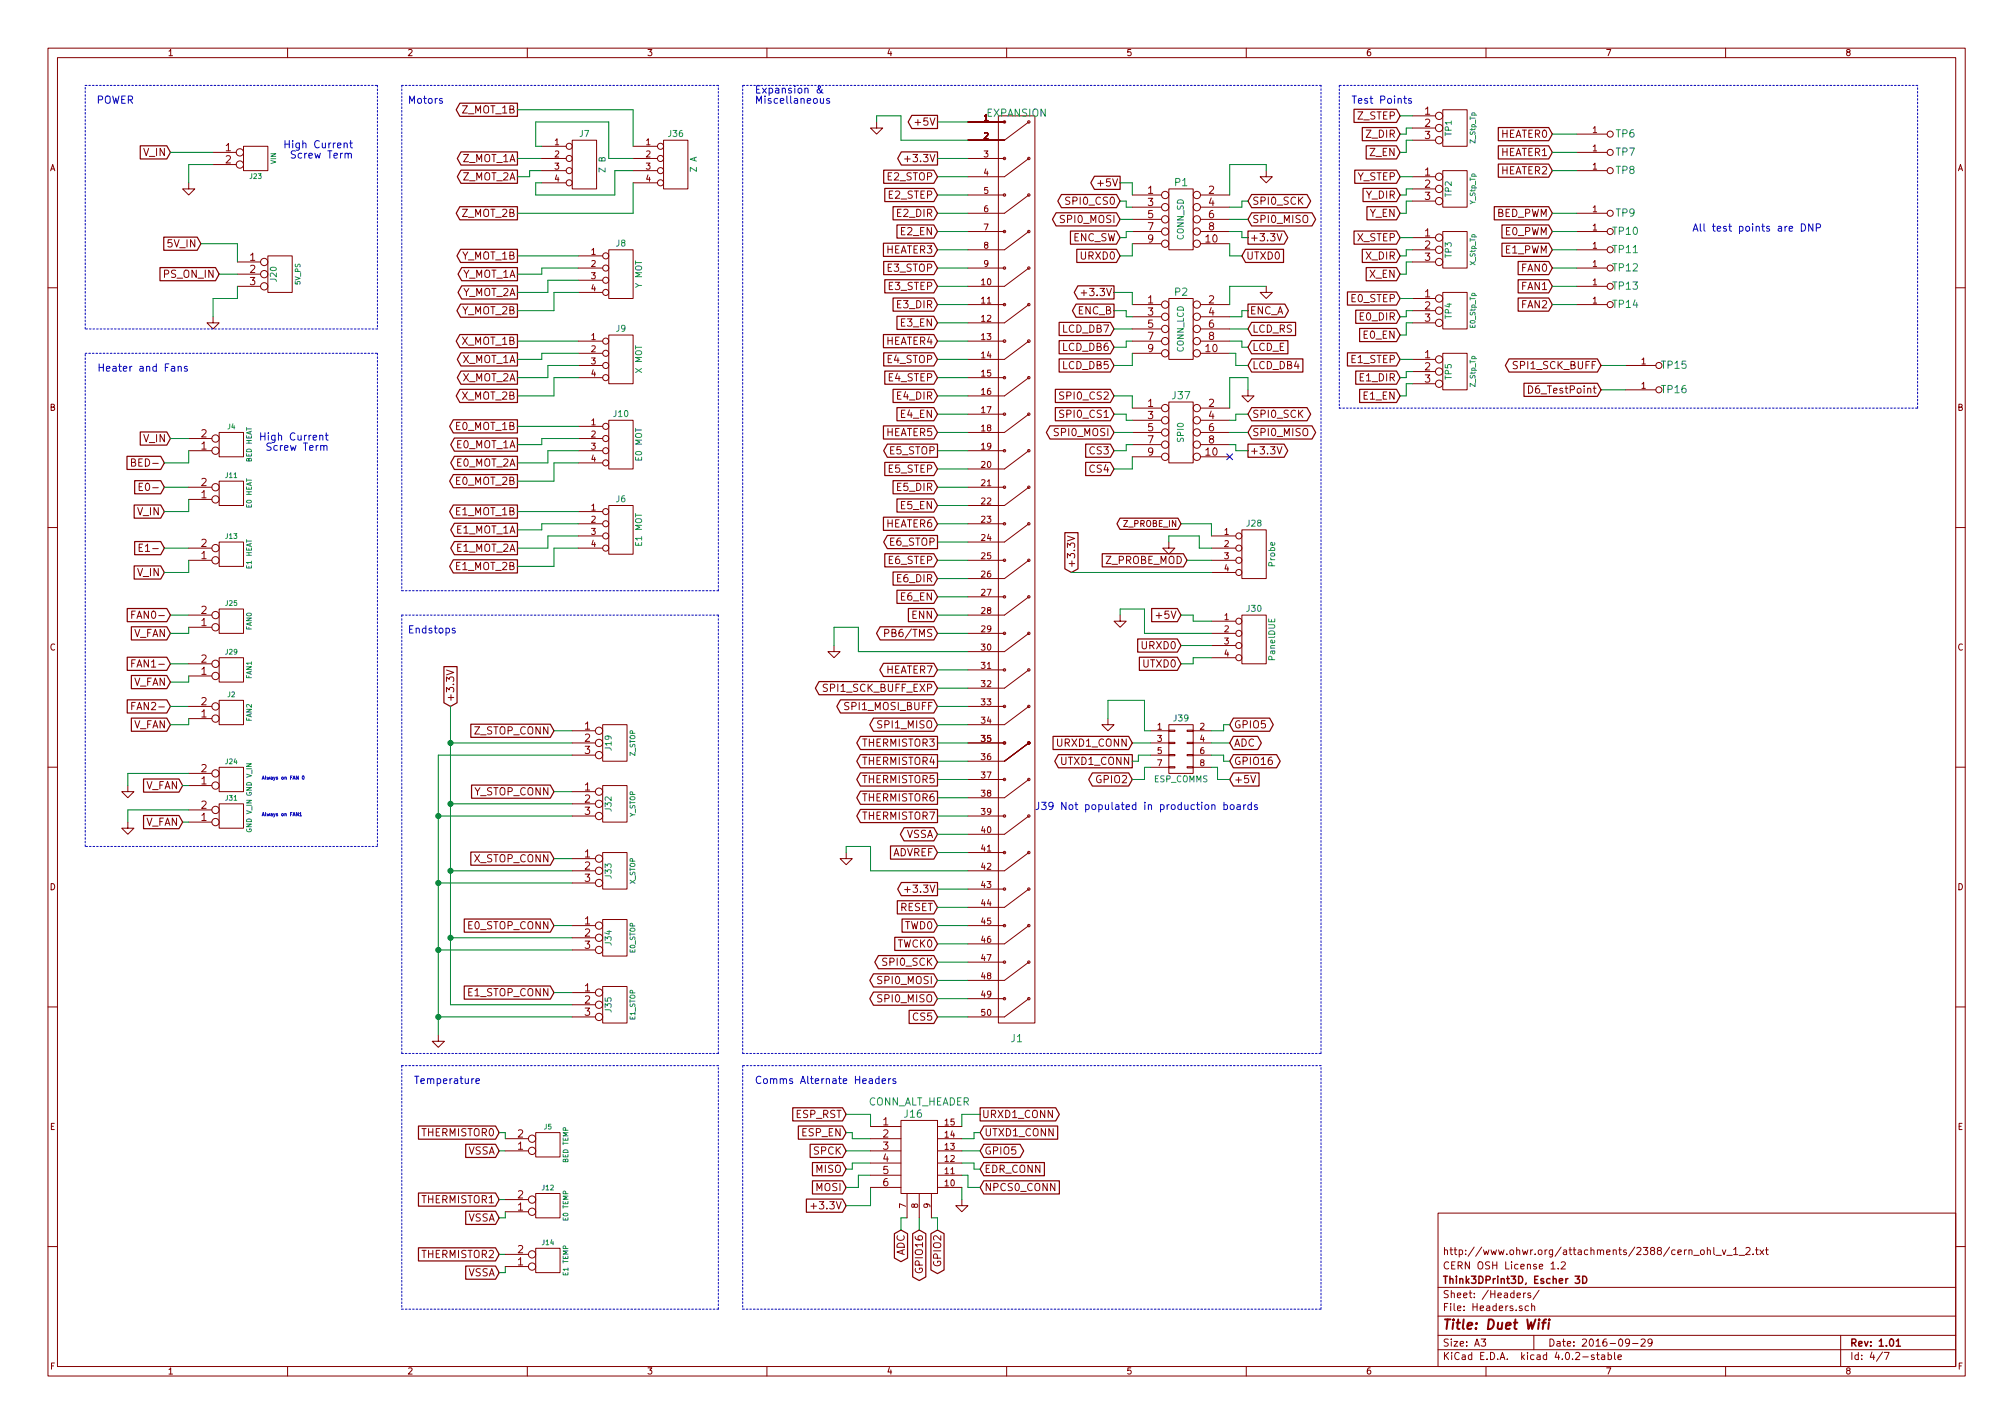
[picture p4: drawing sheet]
<svg xmlns="http://www.w3.org/2000/svg" width="420mm" height="297mm" viewBox="0 0 420 297" stroke-linecap="round" stroke-linejoin="round" font-family="sans-serif">
<defs><g id="words">
<text font-size="2.8" fill="#840000" x="301" y="277.3">Title: Duet Wifi</text>
<g font-size="2.1" fill="#0000c2">
<text x="19.9" y="21.6">POWER</text>
<text x="85.1" y="21.6">Motors</text>
<text x="157.5" y="19.5">Expansion &amp;</text>
<text x="157.5" y="21.6">Miscellaneous</text>
<text x="281.9" y="21.6">Test Points</text>
<text x="60.7" y="30.9">High Current</text>
<text x="61.6" y="33.1">Screw Term</text>
<text x="353.1" y="48.3">All test points are DNP</text>
<text x="20.3" y="77.5">Heater and Fans</text>
<text x="55.6" y="91.9">High Current</text>
<text x="56.5" y="94">Screw Term</text>
<text x="85.1" y="132.1">Endstops</text>
<text x="215.9" y="168.9">J39 Not populated in production boards</text>
<text x="86.4" y="226.1">Temperature</text>
<text x="157.5" y="226.1">Comms Alternate Headers</text>
</g>
<g font-size="2.1" fill="#840000">
<text x="96.5" y="23.7">Z_MOT_1B</text>
<text x="297.2" y="23.9">1</text>
<text x="191.3" y="26.2">+5V</text>
<text x="283.2" y="24.9">Z_STEP</text>
<text x="285.1" y="28.7">Z_DIR</text>
<text x="297.2" y="26.5">2</text>
<text x="297.2" y="29">3</text>
<text x="313" y="28.7">HEATER0</text>
<text x="29.9" y="32.5">V_IN</text>
<text x="47" y="31.5">1</text>
<text x="47" y="34.1">2</text>
<text x="96.5" y="33.8">Z_MOT_1A</text>
<text x="189.6" y="33.8">+3.3V</text>
<text x="285.8" y="32.5">Z_EN</text>
<text x="313" y="32.5">HEATER1</text>
<text x="96.5" y="37.6">Z_MOT_2A</text>
<text x="185.1" y="37.6">E2_STOP</text>
<text x="185.3" y="41.4">E2_STEP</text>
<text x="229.4" y="38.9">+5V</text>
<text x="239.4" y="40.4">1</text>
<text x="252.1" y="40.4">2</text>
<text x="283.1" y="37.6">Y_STEP</text>
<text x="284.9" y="41.4">Y_DIR</text>
<text x="297.2" y="36.6">1</text>
<text x="297.2" y="39.2">2</text>
<text x="297.2" y="41.7">3</text>
<text x="313" y="36.4">HEATER2</text>
<text x="96.5" y="45.2">Z_MOT_2B</text>
<text x="187.2" y="45.2">E2_DIR</text>
<text x="221.6" y="46.5">SPI0_MOSI</text>
<text x="222.9" y="42.7">SPI0_CS0</text>
<text x="239.4" y="43">3</text>
<text x="239.4" y="45.5">5</text>
<text x="252.1" y="43">4</text>
<text x="252.1" y="45.5">6</text>
<text x="261.3" y="46.5">SPI0_MISO</text>
<text x="261.3" y="42.7">SPI0_SCK</text>
<text x="285.6" y="45.2">Y_EN</text>
<text x="312.1" y="45.2">BED_PWM</text>
<text x="35.1" y="51.6">5V_IN</text>
<text x="184.8" y="52.9">HEATER3</text>
<text x="187.9" y="49.1">E2_EN</text>
<text x="223.7" y="50.3">ENC_SW</text>
<text x="239.4" y="48">7</text>
<text x="239.4" y="50.6">9</text>
<text x="251.6" y="50.6">10</text>
<text x="252.1" y="48">8</text>
<text x="260.8" y="50.3">+3.3V</text>
<text x="283.1" y="50.3">X_STEP</text>
<text x="297.2" y="49.3">1</text>
<text x="297.2" y="51.9">2</text>
<text x="314" y="49.1">E0_PWM</text>
<text x="314" y="52.9">E1_PWM</text>
<text x="34.3" y="57.9">PS_ON_IN</text>
<text x="52.1" y="54.4">1</text>
<text x="52.1" y="56.9">2</text>
<text x="52.1" y="59.5">3</text>
<text x="96.3" y="57.9">Y_MOT_1A</text>
<text x="96.3" y="54.1">Y_MOT_1B</text>
<text x="185.1" y="56.7">E3_STOP</text>
<text x="225.6" y="54.1">URXD0</text>
<text x="260" y="54.1">UTXD0</text>
<text x="284.9" y="54.1">X_DIR</text>
<text x="285.6" y="57.9">X_EN</text>
<text x="297.2" y="54.4">3</text>
<text x="317.4" y="56.7">FAN0</text>
<text x="96.3" y="61.8">Y_MOT_2A</text>
<text x="96.3" y="65.6">Y_MOT_2B</text>
<text x="185.3" y="60.5">E3_STEP</text>
<text x="187.2" y="64.3">E3_DIR</text>
<text x="224.8" y="65.6">ENC_B</text>
<text x="226.4" y="61.8">+3.3V</text>
<text x="239.4" y="63.3">1</text>
<text x="239.4" y="65.8">3</text>
<text x="252.1" y="63.3">2</text>
<text x="252.1" y="65.8">4</text>
<text x="260.8" y="65.6">ENC_A</text>
<text x="281.9" y="63">E0_STEP</text>
<text x="297.2" y="62">1</text>
<text x="297.2" y="64.6">2</text>
<text x="317.4" y="60.5">FAN1</text>
<text x="317.4" y="64.3">FAN2</text>
<text x="96.3" y="71.9">X_MOT_1B</text>
<text x="184.8" y="71.9">HEATER4</text>
<text x="187.9" y="68.1">E3_EN</text>
<text x="221.7" y="69.4">LCD_DB7</text>
<text x="239.4" y="68.4">5</text>
<text x="239.4" y="70.9">7</text>
<text x="252.1" y="68.4">6</text>
<text x="252.1" y="70.9">8</text>
<text x="261.3" y="69.4">LCD_RS</text>
<text x="283.7" y="66.8">E0_DIR</text>
<text x="284.5" y="70.6">E0_EN</text>
<text x="297.2" y="67.1">3</text>
<text x="96.3" y="75.7">X_MOT_1A</text>
<text x="185.1" y="75.7">E4_STOP</text>
<text x="221.7" y="77">LCD_DB5</text>
<text x="221.7" y="73.2">LCD_DB6</text>
<text x="239.4" y="73.4">9</text>
<text x="251.6" y="73.4">10</text>
<text x="261.3" y="73.2">LCD_E</text>
<text x="261.3" y="77">LCD_DB4</text>
<text x="281.9" y="75.7">E1_STEP</text>
<text x="297.2" y="74.7">1</text>
<text x="297.2" y="77.3">2</text>
<text x="316" y="77">SPI1_SCK_BUFF</text>
<text x="96.3" y="83.3">X_MOT_2B</text>
<text x="96.3" y="79.5">X_MOT_2A</text>
<text x="185.3" y="79.5">E4_STEP</text>
<text x="187.2" y="83.3">E4_DIR</text>
<text x="221.6" y="83.3">SPI0_CS2</text>
<text x="283.7" y="79.5">E1_DIR</text>
<text x="284.5" y="83.3">E1_EN</text>
<text x="297.2" y="79.8">3</text>
<text x="319.5" y="82.1">D6_TestPoint</text>
<text x="95.1" y="89.7">E0_MOT_1B</text>
<text x="187.9" y="87.2">E4_EN</text>
<text x="221.6" y="87.2">SPI0_CS1</text>
<text x="239.4" y="84.9">1</text>
<text x="239.4" y="87.4">3</text>
<text x="239.4" y="90">5</text>
<text x="252.1" y="84.9">2</text>
<text x="252.1" y="87.4">4</text>
<text x="252.1" y="90">6</text>
<text x="261.3" y="87.2">SPI0_SCK</text>
<text x="29.9" y="92.2">V_IN</text>
<text x="42" y="93.8">1</text>
<text x="42" y="91.2">2</text>
<text x="95.1" y="93.5">E0_MOT_1A</text>
<text x="184.8" y="91">HEATER5</text>
<text x="185.6" y="94.8">E5_STOP</text>
<text x="220.3" y="91">SPI0_MOSI</text>
<text x="227.4" y="94.8">CS3</text>
<text x="239.4" y="92.5">7</text>
<text x="239.4" y="95">9</text>
<text x="251.6" y="95">10</text>
<text x="252.1" y="92.5">8</text>
<text x="260.8" y="94.8">+3.3V</text>
<text x="261.3" y="91">SPI0_MISO</text>
<text x="28.2" y="97.3">BED-</text>
<text x="42" y="101.4">2</text>
<text x="95.1" y="101.1">E0_MOT_2B</text>
<text x="95.1" y="97.3">E0_MOT_2A</text>
<text x="185.3" y="98.6">E5_STEP</text>
<text x="227.4" y="98.6">CS4</text>
<text x="28.7" y="107.5">V_IN</text>
<text x="30.1" y="102.4">E0-</text>
<text x="42" y="103.9">1</text>
<text x="95.1" y="107.5">E1_MOT_1B</text>
<text x="187.2" y="102.4">E5_DIR</text>
<text x="187.9" y="106.2">E5_EN</text>
<text x="95.1" y="111.3">E1_MOT_1A</text>
<text x="184.8" y="110">HEATER6</text>
<text x="185.6" y="113.8">E6_STOP</text>
<text x="30.1" y="115.1">E1-</text>
<text x="42" y="116.6">1</text>
<text x="42" y="114.1">2</text>
<text x="95.1" y="118.9">E1_MOT_2B</text>
<text x="95.1" y="115.1">E1_MOT_2A</text>
<text x="185.3" y="117.6">E6_STEP</text>
<text x="224.3" y="118.5" transform="rotate(-90 224.3 118.5)">+3.3V</text>
<text x="230.6" y="117.6">Z_PROBE_MOD</text>
<text x="28.7" y="120.2">V_IN</text>
<text x="187.2" y="121.4">E6_DIR</text>
<text x="187.9" y="125.3">E6_EN</text>
<text x="28.4" y="129.1">FAN0-</text>
<text x="42" y="130.6">1</text>
<text x="42" y="128.1">2</text>
<text x="190.2" y="129.1">ENN</text>
<text x="241.6" y="129.1">+5V</text>
<text x="27.7" y="132.9">V_FAN</text>
<text x="185.5" y="132.9">PB6/TMS</text>
<text x="238.3" y="135.4">URXD0</text>
<text x="27.7" y="143">V_FAN</text>
<text x="28.4" y="139.2">FAN1-</text>
<text x="42" y="140.8">1</text>
<text x="42" y="138.2">2</text>
<text x="184.8" y="140.5">HEATER7</text>
<text x="238.5" y="139.2">UTXD0</text>
<text x="28.4" y="148.1">FAN2-</text>
<text x="42" y="149.6">1</text>
<text x="42" y="147.1">2</text>
<text x="94.7" y="146.4" transform="rotate(-90 94.7 146.4)">+3.3V</text>
<text x="172.1" y="144.3">SPI1_SCK_BUFF_EXP</text>
<text x="176.6" y="148.1">SPI1_MOSI_BUFF</text>
<text x="27.7" y="151.9">V_FAN</text>
<text x="99" y="153.2">Z_STOP_CONN</text>
<text x="122" y="152.2">1</text>
<text x="122" y="154.7">2</text>
<text x="180" y="155.7">THERMISTOR3</text>
<text x="183.5" y="151.9">SPI1_MISO</text>
<text x="220.7" y="155.7">URXD1_CONN</text>
<text x="257.5" y="151.9">GPIO5</text>
<text x="257.5" y="155.7">ADC</text>
<text x="42" y="161.1">2</text>
<text x="122" y="157.3">3</text>
<text x="180" y="159.5">THERMISTOR4</text>
<text x="221.4" y="159.5">UTXD1_CONN</text>
<text x="257.5" y="159.5">GPIO16</text>
<text x="30.2" y="164.6">V_FAN</text>
<text x="42" y="163.6">1</text>
<text x="98.9" y="165.9">Y_STOP_CONN</text>
<text x="122" y="164.9">1</text>
<text x="122" y="167.4">2</text>
<text x="180" y="167.2">THERMISTOR6</text>
<text x="180" y="163.4">THERMISTOR5</text>
<text x="228.8" y="163.4">GPIO2</text>
<text x="257.5" y="163.4">+5V</text>
<text x="30.2" y="172.2">V_FAN</text>
<text x="42" y="171.2">1</text>
<text x="42" y="168.7">2</text>
<text x="122" y="170">3</text>
<text x="180" y="171">THERMISTOR7</text>
<text x="98.9" y="179.9">X_STOP_CONN</text>
<text x="122" y="178.9">1</text>
<text x="185.9" y="178.6">ADVREF</text>
<text x="188.9" y="174.8">VSSA</text>
<text x="122" y="181.4">2</text>
<text x="122" y="183.9">3</text>
<text x="187.6" y="190">RESET</text>
<text x="189.6" y="186.2">+3.3V</text>
<text x="97.7" y="193.8">E0_STOP_CONN</text>
<text x="122" y="192.8">1</text>
<text x="122" y="195.4">2</text>
<text x="122" y="197.9">3</text>
<text x="187.1" y="197.6">TWCK0</text>
<text x="188.6" y="193.8">TWD0</text>
<text x="184.4" y="201.5">SPI0_SCK</text>
<text x="97.7" y="207.8">E1_STOP_CONN</text>
<text x="122" y="206.8">1</text>
<text x="122" y="209.3">2</text>
<text x="183.5" y="209.1">SPI0_MISO</text>
<text x="183.5" y="205.3">SPI0_MOSI</text>
<text x="122" y="211.9">3</text>
<text x="190.5" y="212.9">CS5</text>
<text x="165.9" y="233.2">ESP_RST</text>
<text x="204.9" y="233.2">URXD1_CONN</text>
<text x="88" y="237">THERMISTOR0</text>
<text x="108" y="239.8">1</text>
<text x="108" y="237.3">2</text>
<text x="167.2" y="237">ESP_EN</text>
<text x="184.2" y="234.7">1</text>
<text x="184.2" y="237.3">2</text>
<text x="184.2" y="239.8">3</text>
<text x="205.4" y="237">UTXD1_CONN</text>
<text x="97.4" y="240.8">VSSA</text>
<text x="169.7" y="240.8">SPCK</text>
<text x="170.2" y="244.6">MISO</text>
<text x="184.2" y="242.4">4</text>
<text x="184.2" y="244.9">5</text>
<text x="205.4" y="244.6">EDR_CONN</text>
<text x="205.4" y="240.8">GPIO5</text>
<text x="88" y="251">THERMISTOR1</text>
<text x="108" y="250">2</text>
<text x="170.2" y="248.4">MOSI</text>
<text x="184.2" y="247.4">6</text>
<text x="205.4" y="248.4">NPCS0_CONN</text>
<text x="97.4" y="254.8">VSSA</text>
<text x="108" y="252.5">1</text>
<text x="170" y="252.3">+3.3V</text>
<text x="88" y="262.4">THERMISTOR2</text>
<text x="108" y="263.9">1</text>
<text x="108" y="261.4">2</text>
<text x="188.7" y="262.1" transform="rotate(-90 188.7 262.1)">ADC</text>
<text x="196.3" y="264" transform="rotate(-90 196.3 264)">GPIO2</text>
<text x="301" y="261.8">http://www.ohwr.org/attachments/2388/cern_ohl_v_1_2.txt</text>
<text x="97.4" y="266.2">VSSA</text>
<text x="192.5" y="265.2" transform="rotate(-90 192.5 265.2)">GPIO16</text>
<text x="301" y="267.8">Think3DPrint3D, Escher 3D</text>
<text x="301" y="264.8">CERN OSH License 1.2</text>
<text x="301" y="273.5">File: Headers.sch</text>
<text x="301" y="270.8">Sheet: /Headers/</text>
<text x="301" y="280.9">Size: A3</text>
<text x="323" y="280.9">Date: 2016-09-29</text>
<text x="386" y="280.9">Rev: 1.01</text>
<text x="301" y="283.7">KiCad E.D.A. kicad 4.0.2-stable</text>
<text x="386" y="283.7">Id: 4/7</text>
</g>
<g font-size="2.1" fill="#008484">
<text x="205.8" y="24.3">EXPANSION</text>
<text x="337.2" y="28.7">TP6</text>
<text x="337.2" y="32.5">TP7</text>
<text x="245.1" y="38.8">P1</text>
<text x="337.2" y="36.3">TP8</text>
<text x="337.2" y="45.2">TP9</text>
<text x="336.5" y="49">TP10</text>
<text x="336.5" y="52.8">TP11</text>
<text x="336.5" y="56.6">TP12</text>
<text x="245.1" y="61.7">P2</text>
<text x="336.5" y="60.4">TP13</text>
<text x="336.5" y="64.2">TP14</text>
<text x="346.7" y="76.9">TP15</text>
<text x="244.6" y="83.3">J37</text>
<text x="346.7" y="82">TP16</text>
<text x="210.9" y="217.4">J1</text>
<text x="180.9" y="230.6">CONN_ALT_HEADER</text>
<text x="188.7" y="233.1">J16</text>
</g>
<g font-size="1.8" fill="#840000">
<text x="35" y="11.7">1</text>
<text x="85" y="11.7">2</text>
<text x="135" y="11.7">3</text>
<text x="185" y="11.7">4</text>
<text x="235" y="11.7">5</text>
<text x="285" y="11.7">6</text>
<text x="335" y="11.7">7</text>
<text x="385" y="11.7">8</text>
<text x="205.3" y="25.2">1</text>
<text x="205.3" y="29">2</text>
<text x="332.3" y="27.7">1</text>
<text x="10.4" y="35.7">A</text>
<text x="115.7" y="30.3">1</text>
<text x="115.7" y="32.8">2</text>
<text x="115.7" y="35.3">3</text>
<text x="134.8" y="30.3">1</text>
<text x="134.8" y="32.8">2</text>
<text x="134.8" y="35.3">3</text>
<text x="205.3" y="32.8">3</text>
<text x="332.3" y="31.5">1</text>
<text x="332.3" y="35.3">1</text>
<text x="408.4" y="35.7">A</text>
<text x="115.7" y="37.9">4</text>
<text x="134.8" y="37.9">4</text>
<text x="205.3" y="36.6">4</text>
<text x="205.3" y="40.4">5</text>
<text x="205.3" y="44.2">6</text>
<text x="332.3" y="44.2">1</text>
<text x="123.3" y="53.1">1</text>
<text x="205.3" y="48">7</text>
<text x="205.3" y="51.9">8</text>
<text x="332.3" y="48">1</text>
<text x="332.3" y="51.9">1</text>
<text x="123.3" y="55.7">2</text>
<text x="123.3" y="58.2">3</text>
<text x="204.8" y="59.5">10</text>
<text x="205.3" y="55.7">9</text>
<text x="332.3" y="55.7">1</text>
<text x="332.3" y="59.5">1</text>
<text x="123.3" y="60.7">4</text>
<text x="204.8" y="63.3">11</text>
<text x="332.3" y="63.3">1</text>
<text x="123.3" y="70.9">1</text>
<text x="204.8" y="67.1">12</text>
<text x="204.8" y="70.9">13</text>
<text x="123.3" y="73.4">2</text>
<text x="123.3" y="76">3</text>
<text x="204.8" y="74.7">14</text>
<text x="342.4" y="76">1</text>
<text x="123.3" y="78.5">4</text>
<text x="204.8" y="78.5">15</text>
<text x="204.8" y="82.3">16</text>
<text x="342.4" y="81.1">1</text>
<text x="10.4" y="85.7">B</text>
<text x="123.3" y="88.7">1</text>
<text x="204.8" y="86.1">17</text>
<text x="204.8" y="90">18</text>
<text x="408.4" y="85.7">B</text>
<text x="123.3" y="91.2">2</text>
<text x="123.3" y="93.8">3</text>
<text x="204.8" y="93.8">19</text>
<text x="123.3" y="96.3">4</text>
<text x="204.8" y="97.6">20</text>
<text x="204.8" y="101.4">21</text>
<text x="123.3" y="106.5">1</text>
<text x="204.8" y="105.2">22</text>
<text x="123.3" y="109">2</text>
<text x="123.3" y="111.5">3</text>
<text x="204.8" y="109">23</text>
<text x="204.8" y="112.8">24</text>
<text x="234.5" y="109.9">Z_PROBE_IN</text>
<text x="255.4" y="111.5">1</text>
<text x="123.3" y="114.1">4</text>
<text x="204.8" y="116.6">25</text>
<text x="255.4" y="114.1">2</text>
<text x="255.4" y="116.6">3</text>
<text x="255.4" y="119.2">4</text>
<text x="204.8" y="120.4">26</text>
<text x="204.8" y="124.2">27</text>
<text x="204.8" y="128.1">28</text>
<text x="204.8" y="131.9">29</text>
<text x="255.4" y="129.3">1</text>
<text x="255.4" y="131.9">2</text>
<text x="10.4" y="135.7">C</text>
<text x="204.8" y="135.7">30</text>
<text x="255.4" y="134.4">3</text>
<text x="255.4" y="136.9">4</text>
<text x="408.4" y="135.7">C</text>
<text x="204.8" y="139.5">31</text>
<text x="204.8" y="143.3">32</text>
<text x="204.8" y="147.1">33</text>
<text x="204.8" y="150.9">34</text>
<text x="204.8" y="154.7">35</text>
<text x="241.5" y="152.2">1</text>
<text x="241.5" y="154.7">3</text>
<text x="250.3" y="152.2">2</text>
<text x="250.3" y="154.7">4</text>
<text x="204.8" y="158.5">36</text>
<text x="241.5" y="157.3">5</text>
<text x="241.5" y="159.8">7</text>
<text x="250.3" y="157.3">6</text>
<text x="250.3" y="159.8">8</text>
<text x="204.8" y="162.3">37</text>
<text x="204.8" y="166.2">38</text>
<text x="204.8" y="173.8">40</text>
<text x="204.8" y="170">39</text>
<text x="204.8" y="177.6">41</text>
<text x="10.4" y="185.7">D</text>
<text x="204.8" y="181.4">42</text>
<text x="204.8" y="185.2">43</text>
<text x="408.4" y="185.7">D</text>
<text x="204.8" y="189">44</text>
<text x="204.8" y="192.8">45</text>
<text x="204.8" y="196.6">46</text>
<text x="204.8" y="200.4">47</text>
<text x="204.8" y="204.3">48</text>
<text x="204.8" y="208.1">49</text>
<text x="204.8" y="211.9">50</text>
<text x="10.4" y="235.7">E</text>
<text x="197.2" y="239.8">13</text>
<text x="197.2" y="237.3">14</text>
<text x="197.2" y="234.7">15</text>
<text x="408.4" y="235.7">E</text>
<text x="197.2" y="244.9">11</text>
<text x="197.2" y="242.4">12</text>
<text x="189" y="252" transform="rotate(-90 189 252)">7</text>
<text x="191.5" y="252" transform="rotate(-90 191.5 252)">8</text>
<text x="194.1" y="252" transform="rotate(-90 194.1 252)">9</text>
<text x="197.2" y="247.4">10</text>
<text x="10.5" y="285.7">F</text>
<text x="35" y="286.7">1</text>
<text x="85" y="286.7">2</text>
<text x="135" y="286.7">3</text>
<text x="185" y="286.7">4</text>
<text x="235" y="286.7">5</text>
<text x="285" y="286.7">6</text>
<text x="335" y="286.7">7</text>
<text x="385" y="286.7">8</text>
<text x="408.5" y="285.7">F</text>
</g>
<g font-size="1.8" fill="#008484">
<text x="121" y="28.5">J7</text>
<text x="139.5" y="28.5">J36</text>
<text x="302.8" y="28.3" transform="rotate(-90 302.8 28.3)">TP1</text>
<text x="126.3" y="35.7" transform="rotate(-90 126.3 35.7)">Z B</text>
<text x="145.3" y="35.7" transform="rotate(-90 145.3 35.7)">Z A</text>
<text x="302.8" y="41" transform="rotate(-90 302.8 41)">TP2</text>
<text x="128.6" y="51.4">J8</text>
<text x="246.9" y="50.1" transform="rotate(-90 246.9 50.1)">CONN_SD</text>
<text x="302.8" y="53.7" transform="rotate(-90 302.8 53.7)">TP3</text>
<text x="57.7" y="58.7" transform="rotate(-90 57.7 58.7)">J20</text>
<text x="133.9" y="60" transform="rotate(-90 133.9 60)">Y MOT</text>
<text x="128.6" y="69.2">J9</text>
<text x="302.8" y="66.4" transform="rotate(-90 302.8 66.4)">TP4</text>
<text x="133.9" y="77.7" transform="rotate(-90 133.9 77.7)">X MOT</text>
<text x="246.9" y="73.5" transform="rotate(-90 246.9 73.5)">CONN_LCD</text>
<text x="302.8" y="79.1" transform="rotate(-90 302.8 79.1)">TP5</text>
<text x="128.1" y="87">J10</text>
<text x="246.9" y="92.1" transform="rotate(-90 246.9 92.1)">SPI0</text>
<text x="133.9" y="96" transform="rotate(-90 133.9 96)">E0 MOT</text>
<text x="128.6" y="104.7">J6</text>
<text x="133.9" y="113.8" transform="rotate(-90 133.9 113.8)">E1 MOT</text>
<text x="260.1" y="109.8">J28</text>
<text x="266" y="118.1" transform="rotate(-90 266 118.1)">Probe</text>
<text x="260.1" y="127.6">J30</text>
<text x="266" y="137.6" transform="rotate(-90 266 137.6)">PanelDUE</text>
<text x="244.9" y="150.5">J39</text>
<text x="127.6" y="156.4" transform="rotate(-90 127.6 156.4)">J19</text>
<text x="240.7" y="163.2">ESP_COMMS</text>
<text x="127.6" y="169.1" transform="rotate(-90 127.6 169.1)">J32</text>
<text x="127.6" y="183.1" transform="rotate(-90 127.6 183.1)">J33</text>
<text x="127.6" y="197.1" transform="rotate(-90 127.6 197.1)">J34</text>
<text x="127.6" y="211.1" transform="rotate(-90 127.6 211.1)">J35</text>
</g>
<g font-size="1.4" fill="#008484">
<text x="307.8" y="29.9" transform="rotate(-90 307.8 29.9)">Z_Stp_Tp</text>
<text x="57.6" y="34.2" transform="rotate(-90 57.6 34.2)">VIN</text>
<text x="52.2" y="37.3">J23</text>
<text x="307.8" y="42.6" transform="rotate(-90 307.8 42.6)">Y_Stp_Tp</text>
<text x="62.7" y="59.4" transform="rotate(-90 62.7 59.4)">5V_PS</text>
<text x="307.8" y="55.3" transform="rotate(-90 307.8 55.3)">X_Stp_Tp</text>
<text x="307.8" y="68.4" transform="rotate(-90 307.8 68.4)">E0_Stp_Tp</text>
<text x="307.8" y="80.7" transform="rotate(-90 307.8 80.7)">Z_Stp_Tp</text>
<text x="47.5" y="89.5">J4</text>
<text x="47.1" y="99.7">J11</text>
<text x="52.5" y="96.4" transform="rotate(-90 52.5 96.4)">BED HEAT</text>
<text x="52.5" y="105.9" transform="rotate(-90 52.5 105.9)">E0 HEAT</text>
<text x="47.1" y="112.4">J13</text>
<text x="52.5" y="118.6" transform="rotate(-90 52.5 118.6)">E1 HEAT</text>
<text x="47.1" y="126.4">J25</text>
<text x="52.5" y="131.4" transform="rotate(-90 52.5 131.4)">FAN0</text>
<text x="47.1" y="136.5">J29</text>
<text x="52.5" y="141.6" transform="rotate(-90 52.5 141.6)">FAN1</text>
<text x="47.5" y="145.4">J2</text>
<text x="52.5" y="150.5" transform="rotate(-90 52.5 150.5)">FAN2</text>
<text x="47.1" y="159.4">J24</text>
<text x="132.5" y="157.7" transform="rotate(-90 132.5 157.7)">Z_STOP</text>
<text x="47.1" y="167">J31</text>
<text x="52.5" y="173.5" transform="rotate(-90 52.5 173.5)">GND V_IN GND V_IN</text>
<text x="132.5" y="170.5" transform="rotate(-90 132.5 170.5)">Y_STOP</text>
<text x="132.5" y="184.4" transform="rotate(-90 132.5 184.4)">X_STOP</text>
<text x="132.5" y="198.8" transform="rotate(-90 132.5 198.8)">E0_STOP</text>
<text x="132.5" y="212.8" transform="rotate(-90 132.5 212.8)">E1_STOP</text>
<text x="113.5" y="235.6">J5</text>
<text x="118.5" y="242.5" transform="rotate(-90 118.5 242.5)">BED TEMP</text>
<text x="113.1" y="248.3">J12</text>
<text x="118.5" y="254.5" transform="rotate(-90 118.5 254.5)">E0 TEMP</text>
<text x="113.1" y="259.7">J14</text>
<text x="118.5" y="265.9" transform="rotate(-90 118.5 265.9)">E1 TEMP</text>
</g>
<g font-size="1" fill="#0000c2">
<text x="54.6" y="162.6">Always on FAN 0</text>
<text x="54.6" y="170.2">Always on FAN1</text>
</g>
</g></defs>
<g fill="none" stroke="#840000" stroke-width=".21">
<path d="M10 10h400v277h-400zM12 12h396v273.1h-396zM60 10v2M110 10v2M160 10v2M210 10v2M260 10v2M310 10v2M360 10v2M39.4 38.1v1.3h1.2l-1.2 1.3-1.3-1.3h1.3M44.4 31.8h4.9M44.4 34.3h4.9"/>
<path d="M50.8 30.5h5.1v5.1h-5.1zM113 33.1h5.1M113 30.5h5.1M113 35.6h5.1M113 38.1h5.1M119.4 29.2h5.1v10.2h-5.1zM132.1 33.1h5.1M132.1 30.5h5.1M132.1 35.6h5.1M132.1 38.1h5.1M138.4 29.2h5.1v10.2h-5.1zM182.9 25.4v1.3h1.2l-1.2 1.3-1.3-1.3h1.3"/>
<path d="M188.7 33.2h1.2M201.9 25.4h7.6M201.9 33.1h7.6M208.3 24.2h7.6v189.2h-7.6zM214.6 33.1l-5.1 3.8h-7.6M214.6 25.4l-5.1 3.8h-7.6M243.8 39.4h5.1v12.7h-5.1zM264.2 35.6v1.3h-1.3l1.3 1.2 1.2-1.2h-1.2M294.6 29.2h4.9M294.6 36.9h4.9M294.6 24.2h4.9M294.6 26.7h4.9"/>
<path d="M294.6 39.4h4.9M301 22.9h5.1v7.6h-5.1zM301 35.6h5.1v7.6h-5.1zM328.9 31.8h6.4M328.9 35.6h6.4M328.9 28h6.4M49.5 54.6h4.9M49.5 57.2h4.9M49.5 59.7h4.9M55.9 53.4h5.1v7.6h-5.1zM120.6 55.9h5.1M120.6 53.4h5.1"/>
<path d="M120.6 58.5h5.1M127 52.1h5.1v10.2h-5.1zM201.9 40.7h7.6M201.9 48.3h7.6M201.9 55.9h7.6M214.6 55.9l-5.1 3.8h-7.6M214.6 48.3l-5.1 3.8h-7.6M214.6 40.7l-5.1 3.8h-7.6M236.2 40.7h6.1M236.2 48.3h6.1M236.2 43.2h6.1M236.2 45.8h6.1"/>
<path d="M236.2 50.8h6.1M250.4 40.7h6.1M250.4 48.3h6.1M250.4 43.2h6.1M250.4 45.8h6.1M250.4 50.8h6.1M264.2 59.7v1.3h-1.3l1.3 1.3 1.2-1.3h-1.2M266.4 48.7l.5 1.6 .5-1.6M294.6 54.6h4.9M294.6 52.1h4.9M294.6 41.9h4.9M294.6 49.6h4.9"/>
<path d="M301 48.3h5.1v7.6h-5.1zM328.9 59.7h6.4M328.9 44.5h6.4M328.9 48.3h6.4M328.9 52.1h6.4M328.9 55.9h6.4M10 60h2M44.4 66.1v1.2h1.3l-1.3 1.3-1.2-1.3h1.2M120.6 71.2h5.1M120.6 78.8h5.1M120.6 73.7h5.1M120.6 76.2h5.1"/>
<path d="M120.6 61h5.1M127 69.9h5.1v10.1h-5.1zM201.9 63.5h7.6M201.9 71.2h7.6M201.9 78.8h7.6M214.6 78.8l-5.1 3.8h-7.6M214.6 71.2l-5.1 3.8h-7.6M214.6 63.5l-5.1 3.8h-7.6M225.6 61.1h1.1M236.2 63.5h6.1M236.2 71.2h6.1M236.2 73.7h6.1"/>
<path d="M236.2 66.1h6.1M236.2 68.6h6.1M243.8 62.3h5.1v12.7h-5.1zM250.4 63.5h6.1M250.4 71.2h6.1M250.4 73.7h6.1M250.4 66.1h6.1M250.4 68.6h6.1M294.6 67.3h4.9M294.6 75h4.9M294.6 62.3h4.9M294.6 64.8h4.9"/>
<path d="M294.6 77.5h4.9M301 61h5.1v7.6h-5.1zM301 73.7h5.1v7.6h-5.1zM328.9 63.5h6.4M339.1 76.2h6.3M408 60h2M27.4 96.5l.7-.1 .1-.2v-.3l-.8-.2v1.5h.6l.2-.1 .1-.4-.4-.2M39.4 94h4.8M39.4 91.5h4.8M45.7 90.2h5.1v5.1h-5.1zM120.6 94h5.1M120.6 91.5h5.1"/>
<path d="M120.6 88.9h5.1M120.6 96.6h5.1M127 87.7h5.1v10.1h-5.1zM201.9 86.4h7.6M201.9 94h7.6M214.6 94l-5.1 3.8h-7.6M214.6 86.4l-5.1 3.8h-7.6M236.2 90.2h6.1M236.2 85.1h6.1M236.2 87.7h6.1M236.2 92.7h6.1M236.2 95.3h6.1"/>
<path d="M243.8 83.9h5.1v12.7h-5.1zM250.4 90.2h6.1M250.4 85.1h6.1M250.4 87.7h6.1M250.4 92.7h6.1M250.4 95.3h6.1M260.3 81.3v1.3h1.3l-1.3 1.3-1.2-1.3h1.2M266.4 93.2l.5 1.5 .5-1.5M294.6 80h4.9M318.9 80.5a.77 .77 0 0 1 .9 .7 .77 .77 0 0 1-.9 .8zM339.1 81.3h6.3M10 110h2"/>
<path d="M29 101.5h.5M29 114.2h.5M29.8 100.8h-.8v1.5h.8M29.8 113.5h-.8v1.5h.8M39.4 114.3h4.8M39.4 116.9h4.8M39.4 101.6h4.8M39.4 104.2h4.8M45.7 113.1h5.1v5h-5.1zM45.7 100.4h5.1v5h-5.1zM120.6 111.8h5.1M120.6 114.3h5.1"/>
<path d="M120.6 109.3h5.1M120.6 106.7h5.1M127 105.4h5.1v10.2h-5.1zM201.9 116.9h7.6M201.9 101.6h7.6M201.9 109.3h7.6M208.3 118.1h.1M214.6 116.9l-5.1 3.8h-7.6M214.6 109.3l-5.1 3.8h-7.6M214.6 101.6l-5.1 3.8h-7.6M222.7 111.8l1.5 .5-1.5 .5M243.8 113.1v1.2h1.3l-1.3 1.3-1.2-1.3h1.2"/>
<path d="M252.7 111.8h5.1M252.7 114.3h5.1M252.7 116.9h5.1M252.7 119.4h5.1M259.1 110.5h5.1v10.2h-5.1zM408 110h2M27.5 128.2h.5M27.5 138.4h.5M28.2 127.5h-.7v1.5M28.2 137.6h-.7v1.6M39.4 128.3h4.8M39.4 130.8h4.8"/>
<path d="M39.4 138.5h4.8M45.7 127h5.1v5.1h-5.1zM45.7 137.2h5.1v5.1h-5.1zM93.1 139.8l1.6 .5-1.6 .5M174 134.7v1.2h1.3l-1.3 1.3-1.3-1.3h1.3M184.6 132.1l.7-.1 .1-.2v-.4l-.3-.1h-.5v1.5M201.9 139.7h7.6M201.9 124.5h7.6M201.9 132.1h7.6M214.6 139.7l-5.1 3.8h-7.6M214.6 132.1l-5.1 3.8h-7.6M214.6 124.5l-5.1 3.8h-7.6"/>
<path d="M233.7 128.3v1.3h1.2l-1.2 1.2-1.3-1.2h1.3M252.7 132.1h5.1M252.7 129.6h5.1M252.7 134.7h5.1M252.7 137.2h5.1M259.1 128.3h5.1v10.2h-5.1zM27.5 147.3h.5M28.2 146.5h-.7v1.5M39.4 147.4h4.8M39.4 141h4.8M39.4 149.9h4.8M45.7 146.1h5.1v5.1h-5.1z"/>
<path d="M119.4 155h4.8M119.4 152.4h4.8M119.4 157.5h4.8M125.7 151.2h5.1v7.6h-5.1zM201.9 147.4h7.6M201.9 155h7.6M214.6 155l-5.1 3.8h-7.6M214.6 147.4l-5.1 3.8h-7.6M231.1 149.9v1.3h1.3l-1.3 1.2-1.2-1.2h1.2M240 155h3.8M240 152.4h3.8M240 157.5h3.8"/>
<path d="M243.8 159.9h1.3v.3h-1.3zM243.8 157.4h1.3v.2h-1.3zM243.8 154.8h1.3v.3h-1.3zM243.8 152.3h1.3v.3h-1.3zM243.8 151.2h5.1v10.1h-5.1zM247.6 159.9h1.3v.3h-1.3zM247.6 157.4h1.3v.2h-1.3zM247.6 154.8h1.3v.3h-1.3zM247.6 152.3h1.3v.3h-1.3zM248.9 155h3.8M248.9 152.4h3.8M248.9 157.5h3.8"/>
<path d="M10 160h2M26.7 163.9v1.2h1.2l-1.2 1.3-1.3-1.3h1.3M26.7 171.5v1.3h1.2l-1.2 1.2-1.3-1.2h1.3M39.4 163.9h4.8M39.4 161.3h4.8M39.4 171.5h4.8M39.4 168.9h4.8M45.7 160.1h5.1v5h-5.1zM45.7 167.7h5.1v5.1h-5.1zM119.4 170.2h4.8M119.4 179.1h4.8M119.4 165.1h4.8"/>
<path d="M119.4 167.7h4.8M125.7 177.8h5.1v7.7h-5.1zM125.7 163.9h5.1v7.6h-5.1zM176.5 177.8v1.3h1.3l-1.3 1.3-1.2-1.3h1.2M201.9 177.8h7.6M201.9 162.6h7.6M201.9 170.2h7.6M214.6 177.8l-5.1 3.8h-7.6M214.6 170.2l-5.1 3.8h-7.6M214.6 162.6l-5.1 3.8h-7.6M240 160.1h3.8M248.9 160.1h3.8"/>
<path d="M408 160h2M119.4 181.6h4.8M119.4 193.1h4.8M119.4 195.6h4.8M119.4 198.2h4.8M119.4 184.2h4.8M125.7 191.8h5.1v7.6h-5.1zM188.7 185.6h1.2M201.9 185.5h7.6M201.9 193.1h7.6M214.6 193.1l-5.1 3.8h-7.6M214.6 185.5l-5.1 3.8h-7.6"/>
<path d="M10 210h2M91.4 215.9v1.3h1.3l-1.3 1.3-1.2-1.3h1.2M119.4 212.1h4.8M119.4 207h4.8M119.4 209.6h4.8M125.7 205.8h5.1v7.6h-5.1zM201.9 200.7h7.6M201.9 208.3h7.6M214.6 208.3l-5.1 3.8h-7.6M214.6 200.7l-5.1 3.8h-7.6M408 210h2M105.4 237.5h4.8"/>
<path d="M111.8 236.3h5v5h-5zM181.6 237.5h6.4M181.6 235h6.4M188 233.7h7.6v15.3h-7.6zM195.6 237.5h5.1M195.6 235h5.1M105.4 240.1h4.8M105.4 252.8h4.8M105.4 250.2h4.8M111.8 249h5v5h-5zM169.2 251.6h1.1M181.6 240.1h6.4"/>
<path d="M181.6 242.6h6.4M181.6 245.1h6.4M181.6 247.7h6.4M189.2 249v5M191.8 249v5M194.3 249v5M195.6 240.1h5.1M195.6 242.6h5.1M195.6 245.1h5.1M195.6 247.7h5.1M200.7 250.2v1.3h1.2l-1.2 1.3-1.3-1.3h1.3M300 253h108v32.1h-108z"/>
<path d="M10 260h2M105.4 264.2h4.8M105.4 261.7h4.8M111.8 260.4h5v5.1h-5zM300 278.5h108M300 274.5h108M300 268.5h108M309 279.3h.9l-.5 .6 .5 .1v.7l-.2 .1-.7-.1M317.9 269.7v1M318.3 269.7l-.4 .3M318.9 272.5l-.5-.1-.2 .3v.6l.2 .1 .5-.1M319.3 269.8l-.4-.1-.2 .2 .1 .2 .5 .2v.3h-.6"/>
<path d="M319.5 272.5l.2-.1 .4 .1 .1 .9M319.5 271.9v1.5M320 278.5v3M321.1 269.1l-1.3 2M323.6 263.6l.4-.4v1.5M323.6 264.7h.8M325.1 264.6v.1M325.7 263.4l.6-.2 .3 .4-1 1.1h1M340 279.9l-.3 .3h-.3l-.3-.3v-.3l.3-.3h.3l.3 .3a1.01 1.01 0 0 1-.5 1.2h-.3M342.4 279.5l.6-.2 .2 .4-.9 1.1h.9M344.7 279.9l-.3 .3h-.3l-.3-.3v-.3l.3-.3h.3l.3 .3a1.01 1.01 0 0 1-.5 1.2h-.3M354.8 260.8l.2-.1 .5 .1v.6l-.1 .2-.4 .1-.2-.1z"/>
<path d="M356.2 260.8l.2-.1 .4 .1v.9M356.2 260.2v1.5M357.5 260.2v1.3l.2 .2M358 261.9h1.1M359.3 260.7l.4 1 .3-1M360.2 261.9h1.2M361.7 260.6l.4-.4v1.5M361.7 261.7h.8M362.8 261.9h1.2M364.2 260.4l.6-.2 .3 .4-.9 1.1h.9M365.7 261.6v.1M366.2 260.7h.6"/>
<path d="M366.4 260.2v1.3l.4 .2M367.2 260.7l.7 1M367.9 260.7l-.7 1M368.3 260.7h.6M368.5 260.2v1.3l.4 .2M384 278.5v6.6M408 260h2M60 285.1v1.9M110 285.1v1.9M160 285.1v1.9M210 285.1v1.9M260 285.1v1.9"/>
<path d="M300 281.5h108M310 285.1v1.9M332.6 282.7l-.4-.1-.2 .2 .1 .2 .5 .2v.3h-.6M333.1 282.6h.5M333.3 282.1v1.3l.3 .2M334.1 282.7h.6l.1 .9M334.8 283h-.5l-.2 .2 .2 .4 .5-.1M335.5 282.7l.4-.1 .3 .3-.1 .6h-.6M335.5 282.1v1.5M336.8 282.1v1.3l.2 .2M337.5 283.1l.8-.1-.1-.3-.4-.1-.3 .2 .1 .7h.6M340.6 280.2h1.1"/>
<path d="M360 285.1v1.9M392.7 282l-1.2 2M393.1 282.1h1l-.7 1.5"/>
<circle cx="50" cy="34.3" r=".76"/>
<circle cx="50" cy="31.8" r=".76"/>
<circle cx="118.7" cy="35.6" r=".63"/>
<circle cx="118.7" cy="38.1" r=".63"/>
<circle cx="118.7" cy="33.1" r=".63"/>
<circle cx="118.7" cy="30.5" r=".63"/>
<circle cx="137.8" cy="35.6" r=".63"/>
<circle cx="137.8" cy="33.1" r=".63"/>
<circle cx="137.8" cy="30.5" r=".63"/>
<circle cx="137.8" cy="38.1" r=".63"/>
<circle cx="209.5" cy="25.4" r=".25"/>
<circle cx="209.5" cy="33.1" r=".25"/>
<circle cx="214.6" cy="25.4" r=".25"/>
<circle cx="214.6" cy="33.1" r=".25"/>
<circle cx="300.2" cy="24.2" r=".76"/>
<circle cx="300.2" cy="26.7" r=".76"/>
<circle cx="300.2" cy="36.9" r=".76"/>
<circle cx="300.2" cy="29.2" r=".76"/>
<circle cx="300.2" cy="39.4" r=".76"/>
<circle cx="335.9" cy="35.6" r=".63"/>
<circle cx="335.9" cy="31.8" r=".63"/>
<circle cx="335.9" cy="28" r=".63"/>
<circle cx="55.1" cy="59.7" r=".76"/>
<circle cx="55.1" cy="57.2" r=".76"/>
<circle cx="55.1" cy="54.6" r=".76"/>
<circle cx="126.4" cy="55.9" r=".63"/>
<circle cx="126.4" cy="58.5" r=".63"/>
<circle cx="126.4" cy="53.4" r=".63"/>
<circle cx="209.5" cy="40.7" r=".25"/>
<circle cx="209.5" cy="48.3" r=".25"/>
<circle cx="209.5" cy="55.9" r=".25"/>
<circle cx="214.6" cy="40.7" r=".25"/>
<circle cx="214.6" cy="55.9" r=".25"/>
<circle cx="214.6" cy="48.3" r=".25"/>
<circle cx="243.1" cy="45.8" r=".76"/>
<circle cx="243.1" cy="48.3" r=".76"/>
<circle cx="243.1" cy="50.8" r=".76"/>
<circle cx="243.1" cy="43.2" r=".76"/>
<circle cx="243.1" cy="40.7" r=".76"/>
<circle cx="249.7" cy="48.3" r=".76"/>
<circle cx="249.7" cy="45.8" r=".76"/>
<circle cx="249.7" cy="50.8" r=".76"/>
<circle cx="249.7" cy="43.2" r=".76"/>
<circle cx="249.7" cy="40.7" r=".76"/>
<circle cx="300.2" cy="54.6" r=".76"/>
<circle cx="300.2" cy="52.1" r=".76"/>
<circle cx="300.2" cy="49.6" r=".76"/>
<circle cx="300.2" cy="41.9" r=".76"/>
<circle cx="335.9" cy="52.1" r=".63"/>
<circle cx="335.9" cy="48.3" r=".63"/>
<circle cx="335.9" cy="55.9" r=".63"/>
<circle cx="335.9" cy="44.5" r=".63"/>
<circle cx="335.9" cy="59.7" r=".63"/>
<circle cx="126.4" cy="78.8" r=".63"/>
<circle cx="126.4" cy="71.2" r=".63"/>
<circle cx="126.4" cy="73.7" r=".63"/>
<circle cx="126.4" cy="76.2" r=".63"/>
<circle cx="126.4" cy="61" r=".63"/>
<circle cx="209.5" cy="78.8" r=".25"/>
<circle cx="209.5" cy="63.5" r=".25"/>
<circle cx="209.5" cy="71.2" r=".28"/>
<circle cx="214.6" cy="63.5" r=".25"/>
<circle cx="214.6" cy="78.8" r=".25"/>
<circle cx="214.6" cy="71.2" r=".28"/>
<circle cx="243.1" cy="68.6" r=".76"/>
<circle cx="243.1" cy="71.2" r=".76"/>
<circle cx="243.1" cy="63.5" r=".76"/>
<circle cx="243.1" cy="66.1" r=".76"/>
<circle cx="243.1" cy="73.7" r=".76"/>
<circle cx="249.7" cy="68.6" r=".76"/>
<circle cx="249.7" cy="66.1" r=".76"/>
<circle cx="249.7" cy="71.2" r=".76"/>
<circle cx="249.7" cy="63.5" r=".76"/>
<circle cx="249.7" cy="73.7" r=".76"/>
<circle cx="300.2" cy="77.5" r=".76"/>
<circle cx="300.2" cy="62.3" r=".76"/>
<circle cx="300.2" cy="67.3" r=".76"/>
<circle cx="300.2" cy="64.8" r=".76"/>
<circle cx="300.2" cy="75" r=".76"/>
<circle cx="335.9" cy="63.5" r=".63"/>
<circle cx="346.1" cy="76.2" r=".63"/>
<circle cx="45" cy="94" r=".76"/>
<circle cx="45" cy="91.5" r=".76"/>
<circle cx="126.4" cy="94" r=".63"/>
<circle cx="126.4" cy="96.6" r=".63"/>
<circle cx="126.4" cy="88.9" r=".63"/>
<circle cx="126.4" cy="91.5" r=".63"/>
<circle cx="209.5" cy="94" r=".25"/>
<circle cx="209.5" cy="86.4" r=".25"/>
<circle cx="214.6" cy="86.4" r=".25"/>
<circle cx="214.6" cy="94" r=".25"/>
<circle cx="243.1" cy="85.1" r=".76"/>
<circle cx="243.1" cy="92.7" r=".76"/>
<circle cx="243.1" cy="95.3" r=".76"/>
<circle cx="243.1" cy="87.7" r=".76"/>
<circle cx="243.1" cy="90.2" r=".76"/>
<circle cx="249.7" cy="85.1" r=".76"/>
<circle cx="249.7" cy="92.7" r=".76"/>
<circle cx="249.7" cy="95.3" r=".76"/>
<circle cx="249.7" cy="90.2" r=".76"/>
<circle cx="249.7" cy="87.7" r=".76"/>
<circle cx="300.2" cy="80" r=".76"/>
<circle cx="346.1" cy="81.3" r=".63"/>
<circle cx="45" cy="104.2" r=".76"/>
<circle cx="45" cy="101.6" r=".76"/>
<circle cx="45" cy="116.9" r=".76"/>
<circle cx="45" cy="114.3" r=".76"/>
<circle cx="126.4" cy="114.3" r=".63"/>
<circle cx="126.4" cy="106.7" r=".63"/>
<circle cx="126.4" cy="109.3" r=".63"/>
<circle cx="126.4" cy="111.8" r=".63"/>
<circle cx="209.5" cy="116.9" r=".25"/>
<circle cx="209.5" cy="109.3" r=".25"/>
<circle cx="209.5" cy="101.6" r=".25"/>
<circle cx="214.6" cy="109.3" r=".25"/>
<circle cx="214.6" cy="101.6" r=".25"/>
<circle cx="214.6" cy="116.9" r=".25"/>
<circle cx="258.4" cy="116.9" r=".63"/>
<circle cx="258.4" cy="119.4" r=".63"/>
<circle cx="258.4" cy="114.3" r=".63"/>
<circle cx="258.4" cy="111.8" r=".63"/>
<circle cx="45" cy="128.3" r=".76"/>
<circle cx="45" cy="138.5" r=".76"/>
<circle cx="45" cy="130.8" r=".76"/>
<circle cx="209.5" cy="139.7" r=".25"/>
<circle cx="209.5" cy="132.1" r=".25"/>
<circle cx="209.5" cy="124.5" r=".25"/>
<circle cx="214.6" cy="139.7" r=".25"/>
<circle cx="214.6" cy="132.1" r=".25"/>
<circle cx="214.6" cy="124.5" r=".25"/>
<circle cx="258.4" cy="129.6" r=".63"/>
<circle cx="258.4" cy="132.1" r=".63"/>
<circle cx="258.4" cy="134.7" r=".63"/>
<circle cx="258.4" cy="137.2" r=".63"/>
<circle cx="45" cy="141" r=".76"/>
<circle cx="45" cy="149.9" r=".76"/>
<circle cx="45" cy="147.4" r=".76"/>
<circle cx="125" cy="157.5" r=".76"/>
<circle cx="125" cy="152.4" r=".76"/>
<circle cx="125" cy="155" r=".76"/>
<circle cx="209.5" cy="147.4" r=".25"/>
<circle cx="209.5" cy="155" r=".25"/>
<circle cx="214.6" cy="155" r=".25"/>
<circle cx="214.6" cy="147.4" r=".25"/>
<circle cx="45" cy="168.9" r=".76"/>
<circle cx="45" cy="161.3" r=".76"/>
<circle cx="45" cy="163.9" r=".76"/>
<circle cx="45" cy="171.5" r=".76"/>
<circle cx="125" cy="179.1" r=".76"/>
<circle cx="125" cy="167.7" r=".76"/>
<circle cx="125" cy="170.2" r=".76"/>
<circle cx="125" cy="165.1" r=".76"/>
<circle cx="209.5" cy="162.6" r=".25"/>
<circle cx="209.5" cy="170.2" r=".25"/>
<circle cx="209.5" cy="177.8" r=".25"/>
<circle cx="214.6" cy="177.8" r=".25"/>
<circle cx="214.6" cy="170.2" r=".25"/>
<circle cx="214.6" cy="162.6" r=".25"/>
<circle cx="125" cy="193.1" r=".76"/>
<circle cx="125" cy="184.2" r=".76"/>
<circle cx="125" cy="198.2" r=".76"/>
<circle cx="125" cy="181.6" r=".76"/>
<circle cx="125" cy="195.6" r=".76"/>
<circle cx="209.5" cy="185.5" r=".25"/>
<circle cx="209.5" cy="193.1" r=".25"/>
<circle cx="214.6" cy="185.5" r=".25"/>
<circle cx="214.6" cy="193.1" r=".25"/>
<circle cx="125" cy="209.6" r=".76"/>
<circle cx="125" cy="212.1" r=".76"/>
<circle cx="125" cy="207" r=".76"/>
<circle cx="209.5" cy="200.7" r=".25"/>
<circle cx="209.5" cy="208.3" r=".25"/>
<circle cx="214.6" cy="208.3" r=".25"/>
<circle cx="214.6" cy="200.7" r=".25"/>
<circle cx="111" cy="237.5" r=".76"/>
<circle cx="111" cy="240.1" r=".76"/>
<circle cx="111" cy="252.8" r=".76"/>
<circle cx="111" cy="250.2" r=".76"/>
<circle cx="111" cy="264.2" r=".76"/>
<circle cx="111" cy="261.7" r=".76"/>
</g>
<path d="M328.6 266.2h.9l-.5 .6 .5 .1v.7l-.2 .1-.7-.1M330.2 266.2a.76 .76 0 0 1 .8 .8 .76 .76 0 0 1-.8 .7zM395.6 279.7l.4-.4v1.5M395.6 280.8h.9" fill="none" stroke="#840000" stroke-width=".3"/>
<path d="M321.7 275.9h.8M322.6 275.2l-.4 .1-.2 .2-.2 1.7M323.1 275.9l-.1 1.3M323.2 275.2v.2l.1-.1-.1-.1v.2" fill="none" stroke="#840000" stroke-width=".41"/>
<g fill="none" stroke="#840000" stroke-width=".25">
<path d="M29.3 30.4h5.5l.8 1.4-.8 1.4h-5.5zM95.9 21.5h12v2.8h-12l-.7-1.4zM96.2 31.7h11.7v2.7h-11.7l-.8-1.3zM96.2 35.5h11.7v2.7h-11.7l-.8-1.3zM184.4 35.5h10.4l.8 1.4-.8 1.3h-10.4zM184.6 39.3h10.2l.8 1.4-.8 1.3h-10.2zM188 31.7h7.6v2.7h-7.6l-.7-1.3zM190.2 24.1h5.4v2.7h-5.4l-.7-1.4zM228.3 36.8h5.4v2.7h-5.4l-.7-1.4zM282.5 22.8h8.8l.8 1.4-.8 1.3h-8.8zM282.6 35.5h8.7l.8 1.4-.8 1.3h-8.7zM284.2 26.6h7.1l.8 1.4-.8 1.3h-7.1z"/>
<path d="M284.4 39.3h6.9l.8 1.4-.8 1.3h-6.9zM285 30.4h6.3l.8 1.4-.8 1.4h-6.3zM312.6 26.6h10.5l.7 1.4-.7 1.3h-10.5zM312.6 30.4h10.5l.7 1.4-.7 1.4h-10.5zM312.6 34.2h10.5l.7 1.4-.7 1.4h-10.5zM33.4 55.8h11.6l.7 1.4-.7 1.4h-11.6zM34.2 49.5h6.9l.8 1.3-.8 1.4h-6.9zM95.9 43.1h12v2.8h-12l-.7-1.4zM96.1 52h11.8v2.7h-11.8l-.8-1.3zM96.3 55.8h11.6v2.8h-11.6l-.7-1.4zM96.3 59.6h11.6v2.8h-11.6l-.7-1.4zM184.3 50.7h10.5l.8 1.4-.8 1.4h-10.5z"/>
<path d="M184.4 54.5h10.4l.8 1.4-.8 1.4h-10.4zM184.6 58.4h10.2l.8 1.3-.8 1.4h-10.2zM186.3 43.1h8.5l.8 1.4-.8 1.4h-8.5zM187.1 46.9h7.7l.8 1.4-.8 1.4h-7.7zM220.3 44.4h12.6l.8 1.4-.8 1.3h-12.6l-.7-1.3zM221.4 40.6h11.5l.8 1.3-.8 1.4h-11.5l-.7-1.4zM223.3 48.2h9.6l.8 1.4-.8 1.3h-9.6zM224.6 52h8.3l.8 1.4-.8 1.3h-8.3zM224.9 59.6h7.5v2.8h-7.5l-.8-1.4zM259.8 52h8v2.7h-8l-.7-1.3zM260.3 48.2h7.6l.8 1.4-.8 1.3h-7.6zM261.1 44.4h12.6l.8 1.4-.8 1.3h-12.6l-.8-1.3z"/>
<path d="M261.1 40.6h11.6l.7 1.3-.7 1.4h-11.6l-.8-1.4zM282.5 48.2h8.8l.8 1.4-.8 1.3h-8.8zM284.2 52h7.1l.8 1.4-.8 1.3h-7.1zM285 55.8h6.3l.8 1.4-.8 1.4h-6.3zM285.2 43.1h6.1l.8 1.4-.8 1.4h-6.1zM311.7 43.1h11.4l.7 1.4-.7 1.4h-11.4zM313.3 46.9h9.8l.7 1.4-.7 1.4h-9.8zM313.3 50.7h9.8l.7 1.4-.7 1.4h-9.8zM316.7 54.5h6.4l.7 1.4-.7 1.4h-6.4zM316.7 58.4h6.4l.7 1.3-.7 1.4h-6.4zM95.9 69.8h12v2.7h-12l-.7-1.3zM96.1 63.4h11.8v2.8h-11.8l-.8-1.4z"/>
<path d="M96.2 77.4h11.7v2.7h-11.7l-.8-1.3zM96.2 73.6h11.7v2.7h-11.7l-.8-1.3zM184.3 69.8h10.5l.8 1.4-.8 1.3h-10.5zM184.4 73.6h10.4l.8 1.4-.8 1.3h-10.4zM184.6 77.4h10.2l.8 1.4-.8 1.3h-10.2zM186.3 62.2h8.5l.8 1.3-.8 1.4h-8.5zM187.1 66h7.7l.8 1.3-.8 1.4h-7.7zM221 74.9h10.6l.8 1.3-.8 1.4h-10.6zM221 71.1h10.6l.8 1.3-.8 1.4h-10.6zM221 67.2h10.6l.8 1.4-.8 1.4h-10.6zM224.5 63.4h7.9v2.8h-7.9l-.8-1.4zM260.3 63.4h7.7l.8 1.4-.8 1.4h-7.7z"/>
<path d="M261.1 67.2h9.2v2.8h-9.2l-.8-1.4zM261.1 71.1h7.6v2.7h-7.6l-.8-1.4zM261.1 74.9h10.7v2.7h-10.7l-.8-1.4zM281.1 73.6h10.2l.8 1.4-.8 1.3h-10.2zM281.1 60.9h10.2l.8 1.4-.8 1.3h-10.2zM282.8 77.4h8.5l.8 1.4-.8 1.3h-8.5zM282.8 64.7h8.5l.8 1.4-.8 1.3h-8.5zM283.6 68.5h7.7l.8 1.4-.8 1.4h-7.7zM314.8 74.9h18.4l.8 1.3-.8 1.4h-18.4l-.8-1.4zM316.7 62.2h6.4l.7 1.3-.7 1.4h-6.4zM317.9 79.9h15.3l.8 1.4-.8 1.4h-15.3zM26.5 95.2h7l.8 1.4-.8 1.3h-7z"/>
<path d="M29.3 90.1h5.5l.8 1.4-.8 1.3h-5.5zM94.6 99h13.3v2.7h-13.3l-.8-1.3zM94.6 87.6h13.3v2.7h-13.3l-.8-1.4zM94.8 95.2h13.1v2.7h-13.1l-.8-1.3zM94.8 91.4h13.1v2.7h-13.1l-.8-1.4zM95.9 81.2h12v2.8h-12l-.7-1.4zM184.3 88.8h10.5l.8 1.4-.8 1.4h-10.5zM184.6 96.5h10.2l.8 1.3-.8 1.4h-10.2zM185.1 92.6h10.5v2.8h-10.5l-.7-1.4zM186.3 81.2h8.5l.8 1.4-.8 1.4h-8.5zM187.1 85h7.7l.8 1.4-.8 1.4h-7.7zM219 88.8h12.6l.8 1.4-.8 1.4h-12.6l-.7-1.4z"/>
<path d="M220.2 85h11.4l.8 1.4-.8 1.4h-11.4zM220.2 81.2h11.4l.8 1.4-.8 1.4h-11.4zM226.5 92.6h5.1l.8 1.4-.8 1.4h-5.1zM226.5 96.5h5.1l.8 1.3-.8 1.4h-5.1zM260.3 92.6h7.6l.8 1.4-.8 1.4h-7.6zM261.1 85h11.6l.7 1.4-.7 1.4h-11.6l-.8-1.4zM261.1 88.8h12.6l.8 1.4-.8 1.4h-12.6l-.8-1.4zM283.6 81.2h7.7l.8 1.4-.8 1.4h-7.7zM28 105.3h5.5l.8 1.4-.8 1.4h-5.5zM28 118h5.5l.8 1.4-.8 1.4h-5.5zM28.1 100.3h5.4l.8 1.3-.8 1.4h-5.4zM28.1 113h5.4l.8 1.3-.8 1.4h-5.4z"/>
<path d="M94.6 116.8h13.3v2.7h-13.3l-.8-1.4zM94.6 105.3h13.3v2.8h-13.3l-.8-1.4zM94.8 113h13.1v2.7h-13.1l-.8-1.4zM94.8 109.2h13.1v2.7h-13.1l-.8-1.4zM184.3 107.9h10.5l.8 1.4-.8 1.3h-10.5zM184.6 115.5h10.2l.8 1.4-.8 1.3h-10.2zM185.1 111.7h10.5v2.7h-10.5l-.7-1.3zM186.3 100.3h8.5l.8 1.3-.8 1.4h-8.5zM186.3 119.3h8.5l.8 1.4-.8 1.4h-8.5zM187.1 104.1h7.7l.8 1.3-.8 1.4h-7.7zM222.1 111.1h2.8v7.6l-1.4 .7-1.4-.7zM229.9 115.5h17l.7 1.4-.7 1.3h-17z"/>
<path d="M233.7 108.1h12l.7 1.2-.7 1.1h-12l-.7-1.1zM26.5 126.9h8.3l.8 1.4-.8 1.4h-8.3zM26.5 137.1h8.3l.8 1.4-.8 1.3h-8.3zM27.4 130.7h7.4l.8 1.4-.8 1.4h-7.4zM92.6 139.1h2.8v7.5l-1.4 .8-1.4-.8zM183.6 130.7h11.2l.8 1.4-.8 1.4h-11.2l-.7-1.4zM184.3 138.4h10.5l.8 1.3-.8 1.4h-10.5l-.8-1.4zM187.1 123.1h7.7l.8 1.4-.8 1.4h-7.7zM189.5 126.9h5.3l.8 1.4-.8 1.4h-5.3zM237.3 133.3h8.3l.8 1.4-.8 1.3h-8.3zM237.7 137.1h7.9l.8 1.4-.8 1.3h-7.9zM240.3 126.9h5.3l.8 1.4-.8 1.4h-5.3z"/>
<path d="M26.5 146h8.3l.8 1.4-.8 1.3h-8.3zM27.4 140.9h7.4l.8 1.4-.8 1.3h-7.4zM27.4 149.8h7.4l.8 1.4-.8 1.3h-7.4zM98.2 151.1h16.6l.8 1.3-.8 1.4h-16.6zM170.9 142.2h23.9l.8 1.3-.8 1.4h-23.9l-.8-1.4zM175.3 146h19.5l.8 1.4-.8 1.3h-19.5l-.7-1.3zM179.5 153.6h16.1v2.7h-16.1l-.8-1.3zM179.5 157.4h16.1v2.8h-16.1l-.8-1.4zM182.2 149.8h12.6l.8 1.4-.8 1.3h-12.6l-.7-1.3zM219.7 153.6h15.8l.7 1.4-.7 1.3h-15.8zM220.8 157.4h15.4v2.8h-15.4l-.8-1.4zM257.3 149.8h7.6l.7 1.4-.7 1.3h-7.6l-.8-1.3z"/>
<path d="M257.3 157.4h9l.8 1.4-.8 1.4h-9l-.8-1.4zM257.3 153.6h5.1l.7 1.4-.7 1.3h-5.1l-.8-1.3zM29.9 162.5h7.4l.8 1.4-.8 1.3h-7.4zM29.9 170.1h7.4l.8 1.4-.8 1.4h-7.4zM98.2 177.7h16.6l.8 1.4-.8 1.4h-16.6zM98.4 163.8h16.4l.8 1.3-.8 1.4h-16.4zM179.5 165h16.1v2.8h-16.1l-.8-1.4zM179.5 161.2h16.1v2.8h-16.1l-.8-1.4zM179.5 168.8h16.1v2.8h-16.1l-.8-1.4zM185.8 176.5h9l.8 1.3-.8 1.4h-9zM188.6 172.7h6.2l.8 1.3-.8 1.4h-6.2l-.8-1.4zM227.9 161.2h7.6l.7 1.4-.7 1.4h-7.6l-.8-1.4z"/>
<path d="M257.3 161.2h5.4v2.8h-5.4l-.8-1.4zM96.9 191.7h17.9l.8 1.4-.8 1.3h-17.9zM183.3 199.3h11.5l.8 1.4-.8 1.4h-11.5l-.8-1.4zM186.7 195.5h8.1l.8 1.4-.8 1.4h-8.1zM187.2 187.9h7.6l.8 1.4-.8 1.3h-7.6zM188 184.1h7.6v2.7h-7.6l-.7-1.3zM188.2 191.7h6.6l.8 1.4-.8 1.3h-6.6zM96.9 205.7h17.9l.8 1.3-.8 1.4h-17.9zM182.2 206.9h12.6l.8 1.4-.8 1.4h-12.6l-.7-1.4zM182.2 203.1h12.6l.8 1.4-.8 1.4h-12.6l-.7-1.4zM189.7 210.8h5.1l.8 1.3-.8 1.4h-5.1zM87.3 234.9h16.1l.7 1.4-.7 1.3h-16.1z"/>
<path d="M97.2 238.7h6.2l.7 1.4-.7 1.3h-6.2zM165.4 231.1h10.4l.7 1.3-.7 1.4h-10.4zM166.5 234.9h9.3l.7 1.4-.7 1.3h-9.3zM169 238.7h6.8l.7 1.4-.7 1.3h-6.8zM204.5 231.1h15.7l.8 1.3-.8 1.4h-15.7zM205.2 234.9h15.4v2.7h-15.4l-.7-1.3zM205.2 238.7h7.6l.8 1.4-.8 1.3h-7.6l-.7-1.3zM87.3 248.9h16.1l.7 1.3-.7 1.4h-16.1zM97.2 252.7h6.2l.7 1.3-.7 1.4h-6.2zM168.2 250.1h7.6l.7 1.4-.7 1.4h-7.6zM169.5 242.5h6.3l.7 1.4-.7 1.3h-6.3zM169.5 246.3h6.3l.7 1.4-.7 1.4h-6.3z"/>
<path d="M186.6 257.3l1.4-.7 1.3 .7v5.1l-1.3 .8-1.4-.8zM190.4 257.3l1.4-.7 1.3 .7v9.1l-1.3 .7-1.4-.7zM194.2 257.3l1.4-.7 1.4 .7v7.6l-1.4 .8-1.4-.8zM205.2 242.5h12.7v2.7h-12.7l-.7-1.3zM205.2 246.3h15.8v2.8h-15.8l-.7-1.4zM87.3 260.3h16.1l.7 1.4-.7 1.3h-16.1zM97.2 264.1h6.2l.7 1.4-.7 1.3h-6.2z"/>
</g>
<g fill="none" stroke="#0000c2" stroke-width=".21">
<path d="M171.5 18.6l-.3 .7a.41 .41 0 0 1-.6 0 .41 .41 0 0 1 0-.6l.5-.4v-.3h-.3v.5l.7 .8 .2 .1M59.5 29.3v1.5M59.5 30.1h.9M61.6 31.5h-.5l-.3 .1v.4l.7 .3 .1 .4-.3 .3-.5-.1M72.9 29.8h.6M73.2 29.3v1.3l.3 .2M92.3 20.6l-.4-.1-.2 .3v.2l.6 .1v.4h-.6M171.1 20.5l.1 1 .4 .1 .2-.2M171.8 20.5v1.1M173 20.6l-.3-.1-.3 .3 .1 .2 .5 .1v.4h-.6M292.8 20.5h.6M293 20v1.3l.4 .3"/>
<path d="M294.4 20.6l-.3-.1-.3 .3 .1 .2 .5 .1v.4h-.6M375.8 46.7a.77 .77 0 0 1 .9 .8 .77 .77 0 0 1-.9 .7zM378.2 46.7v1.5l-.9-1.5v1.5M378.9 47.5l.8-.1 .1-.2-.1-.4-.2-.1h-.6v1.5M37.2 76.6v-.1a.36 .36 0 0 1 .6 .1v.8M37.2 76.4v1M39 76.5l-.3-.1-.2 .2v.2l.5 .2v.4h-.5M54.4 90.3v1.5M54.4 91h.9M56.6 92.5l-.6-.1-.2 .2v.4l.6 .3 .2 .4-.3 .2h-.6M67.9 90.8h.6M68.1 90.3v1.3l.4 .2"/>
<path d="M94.9 131.1l-.3-.1-.3 .3 .1 .2 .5 .1v.4h-.6M62.2 169.5v.7l-.4-.7v.7M62.5 169.7l.2-.2v.7M62.5 170.2h.4M63.1 161.9h.1a.32 .32 0 0 1 .3 .3 .32 .32 0 0 1-.4 .3zM255.3 167.9h.5l.3 .3-.2 .6h-.6M255.3 167.3v1.6M256.7 168l.2-.1 .5 .1 .1 .6-.2 .2-.4 .1-.2-.2zM258.1 167.9h.6v1M258.7 168.2l-.6 .2a.3 .3 0 0 0 .1 .5l.5-.1M259.5 167.9v1M259.9 167.9l-.4 .3"/>
<path d="M261.1 167.9h-.5l-.3 .3 .2 .6h.6M261.1 167.3v1.6M262.3 167.9h-.4l-.2 .2 .1 .2 .5 .1v.4h-.6M99.3 225.5l.7-.1-.1-.3-.4-.1-.2 .2 .1 .7h.5M183.4 225.1l-.4-.1-.3 .3 .1 .6h.6M183.4 224.5v1.5M184 225.5l.8-.1-.1-.3-.4-.1-.3 .2 .1 .7h.6M185.4 225v1M185.8 225l-.4 .3M186.8 225.1l-.3-.1-.2 .2v.2l.5 .2v.3h-.5"/>
</g>
<g fill="none" stroke="#008400" stroke-width=".21">
<path d="M35.6 31.8h8.8M44.4 34.3h-5v3.8M107.9 33.1h5.1M107.9 22.9h24.2v7.6M113 30.5h-1.2v-5.1h15.2v7.7h5.1M113 35.6h-2.5v1.3h-2.6M132.1 35.6h-3.8v5.1h-16.5v-2.6h1.2M132.1 38.1v6.4h-24.2M182.9 25.4v-1.2h5.1v5h13.9M195.6 33.1h6.3M195.6 25.4h6.3M195.6 36.9h6.3"/>
<path d="M233.7 38.1h2.5v2.6M264.2 35.6v-1.3h-7.7v6.4M292.1 36.9h2.5M292.1 24.2h2.5M294.6 39.4h-1.2v1.3h-1.3M294.6 29.2h-1.2v2.6h-1.3M294.6 26.7h-1.2v1.3h-1.3M323.8 31.8h5.1M323.8 35.6h5.1M323.8 28h5.1M41.9 50.8h7.6v3.8M45.7 57.2h3.8"/>
<path d="M49.5 59.7v2.6h-5.1v3.8M107.9 53.4h12.7M120.6 55.9h-7.6v1.3h-5.1M120.6 58.5h-6.3v2.5h-6.4M195.6 48.3h6.3M195.6 40.7h6.3M195.6 44.5h6.3M195.6 52.1h6.3M195.6 59.7h6.3M195.6 55.9h6.3M233.7 41.9h1.2v1.3h1.3M233.7 45.8h2.5"/>
<path d="M236.2 48.3h-1.3v1.3h-1.2M236.2 50.8v2.6h-2.5M256.5 48.3h2.6v1.3h1.2M256.5 50.8v2.6h2.6M256.5 45.8h3.8M260.3 41.9h-1.2v1.3h-2.6M264.2 59.7h-7.7v3.8M292.1 49.6h2.5M294.6 54.6h-1.2v2.6h-1.3M294.6 41.9h-1.2v2.6h-1.3M294.6 52.1h-1.2v1.3h-1.3M323.8 48.3h5.1"/>
<path d="M323.8 44.5h5.1M323.8 52.1h5.1M323.8 59.7h5.1M323.8 55.9h5.1M107.9 71.2h12.7M120.6 73.7h-7.6v1.3h-5.1M120.6 76.2h-6.3v2.6h-6.4M120.6 78.8h-5v3.8h-7.7M120.6 61h-5v3.8h-7.7M195.6 75h6.3M195.6 63.5h6.3M195.6 67.3h6.3"/>
<path d="M195.6 71.2h6.3M195.6 78.8h6.3M232.4 61h3.8v2.5M232.4 64.8h2.5v1.3h1.3M232.4 68.6h3.8M236.2 71.2h-1.3v1.2h-2.5M236.2 73.7v2.5h-3.8M256.5 71.2h2.6v1.2h1.2M256.5 73.7h1.3v2.5h2.5M256.5 68.6h3.8M260.3 64.8h-1.2v1.3h-2.6M292.1 75h2.5"/>
<path d="M292.1 62.3h2.5M294.6 67.3h-1.2v2.6h-1.3M294.6 77.5h-1.2v1.3h-1.3M294.6 64.8h-1.2v1.3h-1.3M323.8 63.5h5.1M334 76.2h5.1M35.6 91.5h3.8M39.4 94v2.6h-5.1M107.9 88.9h12.7M120.6 94h-6.3v2.6h-6.4M120.6 96.6h-5v3.8h-7.7M120.6 91.5h-7.6v1.2h-5.1"/>
<path d="M195.6 97.8h6.3M195.6 94h6.3M195.6 90.2h6.3M195.6 86.4h6.3M195.6 82.6h6.3M232.4 90.2h3.8M232.4 86.4h2.5v1.3h1.3M232.4 82.6h3.8v2.5M236.2 95.3v2.5h-3.8M236.2 92.7h-1.3v1.3h-2.5M256.5 92.7h1.3v1.3h2.5M256.5 90.2h3.8"/>
<path d="M260.3 86.4h-2.5v1.3h-1.3M260.3 81.3v-2.5h-3.8v6.3M294.6 80h-1.2v2.6h-1.3M334 81.3h5.1M34.3 101.6h5.1M34.3 114.3h5.1M39.4 104.2v2.5h-5.1M39.4 116.9v2.5h-5.1M107.9 106.7h12.7M120.6 109.3h-7.6v1.2h-5.1M120.6 111.8h-6.3v2.5h-6.4M120.6 114.3h-5v3.8h-7.7"/>
<path d="M195.6 109.3h6.3M195.6 113.1h6.3M195.6 105.4h6.3M195.6 101.6h6.3M195.6 116.9h6.3M223.5 119.4h29.2M243.8 113.1v-1.3h6.4v2.5h2.5M246.4 109.3h6.3v2.5M247.6 116.9h5.1M35.6 128.3h3.8M35.6 138.5h3.8M39.4 130.8v1.3h-3.8"/>
<path d="M174 134.7v-3.9h5.1v5.1h22.8M195.6 128.3h6.3M195.6 120.7h6.3M195.6 132.1h6.3M195.6 124.5h6.3M195.6 139.7h6.3M233.7 128.3v-1.3h5.1v5.1h13.9M246.4 128.3h2.5v1.3h3.8M246.4 134.7h6.3M252.7 137.2h-3.8v1.3h-2.5M35.6 147.4h3.8M39.4 141v1.3h-3.8"/>
<path d="M39.4 149.9v1.3h-3.8M94 155h25.4M94 147.4v62.2h25.4M115.6 152.4h3.8M119.4 157.5h-28v58.4M195.6 151.2h6.3M195.6 155h6.3M195.6 143.5h6.3M195.6 158.8h6.3M195.6 147.4h6.3M231.1 149.9v-3.8h7.7v6.3h1.2M236.2 155h3.8"/>
<path d="M240 157.5h-2.5v1.3h-1.3M252.7 155h3.8M252.7 157.5h2.6v1.3h1.2M256.5 151.2h-1.2v1.2h-2.6M38.1 163.9h1.3M38.1 171.5h1.3M39.4 161.3h-12.7v2.6M39.4 168.9h-12.7v2.6M91.4 170.2h28M94 167.7h25.4M115.6 179.1h3.8M115.6 165.1h3.8"/>
<path d="M176.5 177.8v-1.2h5.1v5h20.3M195.6 162.6h6.3M195.6 166.4h6.3M195.6 177.8h6.3M195.6 170.2h6.3M195.6 174h6.3M240 160.1h-1.2v2.5h-2.6M252.7 160.1h1.3v2.5h2.5M91.4 198.2h28M91.4 184.2h28M94 181.6h25.4M94 195.6h25.4"/>
<path d="M115.6 193.1h3.8M195.6 196.9h6.3M195.6 193.1h6.3M195.6 189.3h6.3M195.6 185.5h6.3M91.4 212.1h28M115.6 207h3.8M195.6 208.3h6.3M195.6 212.1h6.3M195.6 204.5h6.3M195.6 200.7h6.3M104.1 236.3h1.3v1.2"/>
<path d="M176.5 236.3h1.3v1.2h3.8M176.5 232.4h5.1v2.6M204.5 236.3h-1.3v1.2h-2.5M204.5 232.4h-3.8v2.6M104.1 250.2h1.3M104.1 240.1h1.3M105.4 252.8v1.2h-1.3M176.5 240.1h5.1M181.6 247.7v3.8h-5.1M181.6 245.1h-2.5v2.6h-2.6M181.6 242.6h-3.8v1.3h-1.3M189.2 254h-1.2v2.6"/>
<path d="M191.8 254v2.6M194.3 254h1.3v2.6M200.7 240.1h3.8M200.7 242.6h2.5v1.3h1.3M200.7 245.1h1.2v2.6h2.6M200.7 247.7v2.5M104.1 261.7h1.3M105.4 264.2v1.3h-1.3"/>
</g>
<g fill="#008400" stroke="#008400" stroke-width=".25">
<circle cx="91.4" cy="212.1" r=".51"/>
<circle cx="91.4" cy="198.2" r=".51"/>
<circle cx="91.4" cy="184.2" r=".51"/>
<circle cx="91.4" cy="170.2" r=".51"/>
<circle cx="94" cy="155" r=".51"/>
<circle cx="94" cy="167.7" r=".51"/>
<circle cx="94" cy="181.6" r=".51"/>
<circle cx="94" cy="195.6" r=".51"/>
</g>
<g fill="none" stroke="#0000c2" stroke-width=".21" stroke-dasharray=".3 .4">
<path d="M17.8 17.8h60.9M78.7 17.8v50.8M83.8 17.8v105.4M149.9 17.8h-66.1M154.9 17.8v201.9M275.6 17.8h-120.7M279.4 17.8v67.3M400 17.8h-120.6M17.8 68.6v-50.8M17.8 73.7h60.9M78.7 68.6h-60.9M78.7 73.7v102.9"/>
<path d="M279.4 85.1h120.6M400 85.1v-67.3M83.8 123.2h66.1M83.8 128.3h66.1M149.9 123.2v-105.4M149.9 128.3v91.4M17.8 176.6v-102.9M78.7 176.6h-60.9M83.8 219.7v-91.4M149.9 219.7h-66.1M154.9 219.7h120.7M275.6 219.7v-201.9"/>
<path d="M83.8 222.3v50.8M149.9 222.3h-66.1M154.9 222.3v50.8M275.6 222.3h-120.7M83.8 273.1h66.1M149.9 273.1v-50.8M154.9 273.1h120.7M275.6 273.1v-50.8"/>
</g>
<path d="M255.9 94.7l1.2 1.2M257.1 94.7l-1.2 1.2" fill="none" stroke="#000084" stroke-width=".21"/>
<use href="#words"/>
</svg>
